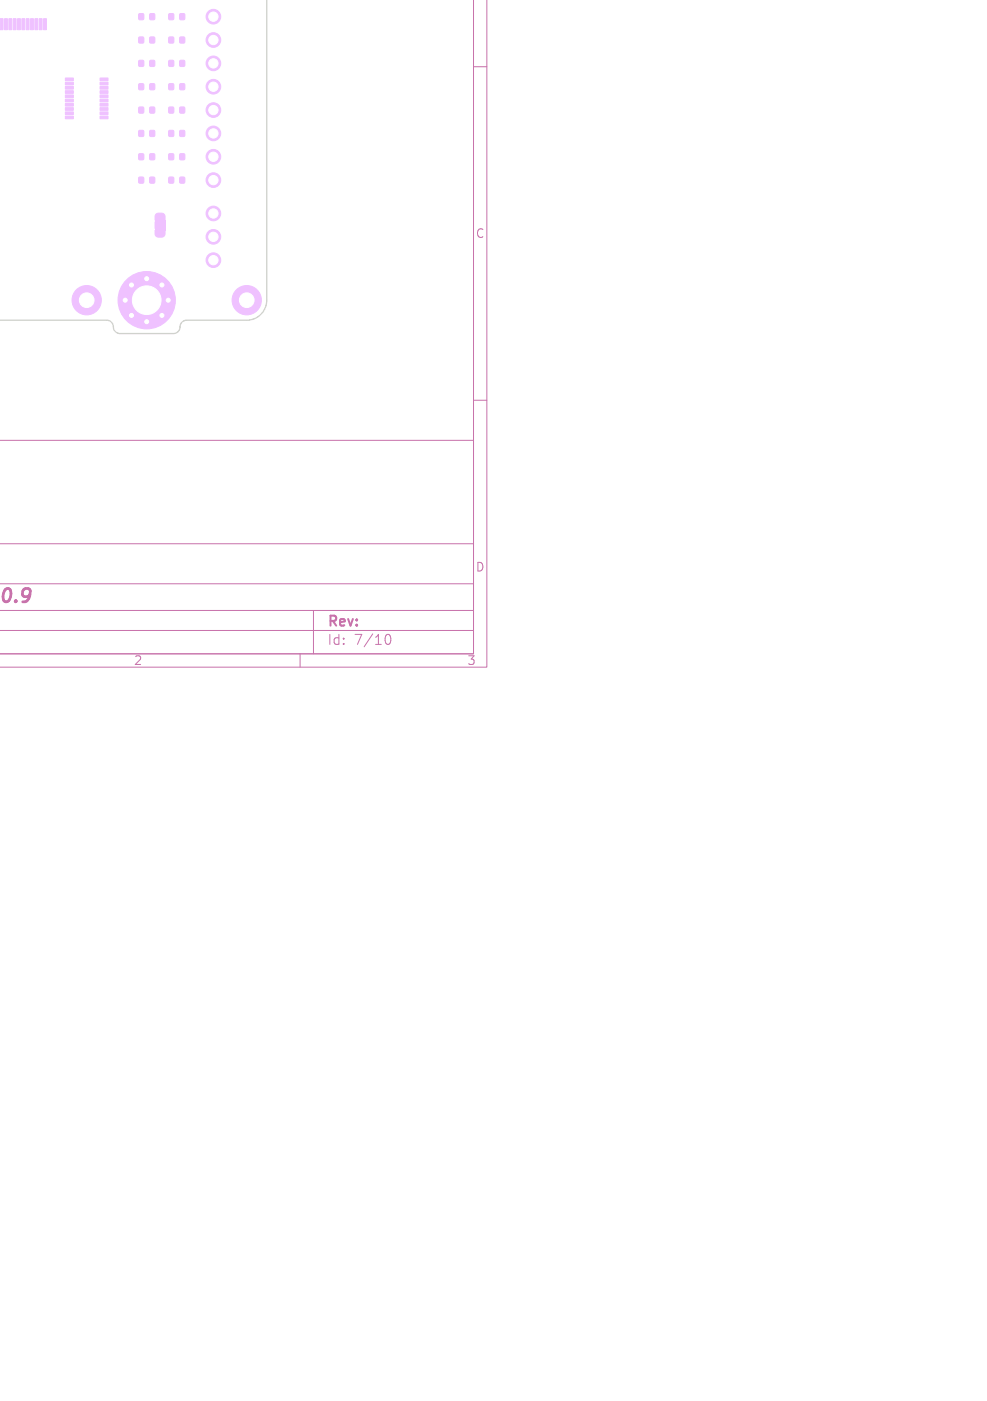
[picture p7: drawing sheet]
<svg xmlns="http://www.w3.org/2000/svg" width="148mm" height="210mm" viewBox="0 0 148 210" stroke-linecap="round" stroke-linejoin="round" font-family="sans-serif">
<defs><g id="words">
<text font-size="2.8" fill="#c872ab" x="0" y="90.9">.0.9</text>
<g font-size="2.1" fill="#c872ab">
<text x="49" y="94.3">Rev:</text>
<text x="49" y="96.9">Id:</text>
<text x="53.1" y="96.9">7/10</text>
</g>
<g font-size="1.8" fill="#c872ab">
<text x="71.3" y="35.9">C</text>
<text x="71.3" y="85.9">D</text>
<text x="20" y="99.9">2</text>
<text x="70" y="99.9">3</text>
</g>
</g></defs>
<path d="M71 0v98h-71h71v-32h-71M73 0v100h-73M71 10h2M71 60h2M0 94.5h71M0 91.5h71M0 87.5h71M0 81.5h71M45 98v2M47 91.5v6.5M57.7 95.7a.55 .55 0 0 1 .4-.6h.1a.94 .94 0 0 1 0 1.5h-.1a.55 .55 0 0 1-.4-.6" fill="none" stroke="#c872ab" stroke-width=".15"/>
<path d="M23.2 33h1.6v1.5h-1.6z" fill="#efc1ff"/>
<g fill="#efc1ff" stroke="#efc1ff" stroke-width=".15">
<path d="M25.3 23.1h.7v.8h-.7z"/>
<path d="M27 23.1h.7v.8h-.7z"/>
<path d="M20.8 5.6h.7v.8h-.7z"/>
<path d="M22.5 5.6h.7v.8h-.7z"/>
<path d="M25.3 12.6h.7v.8h-.7z"/>
<path d="M27 12.6h.7v.8h-.7z"/>
<path d="M20.8 26.6h.7v.8h-.7z"/>
<path d="M22.5 26.6h.7v.8h-.7z"/>
<path d="M20.8 23.1h.7v.8h-.7z"/>
<path d="M22.5 23.1h.7v.8h-.7z"/>
<path d="M20.8 12.6h.7v.8h-.7z"/>
<path d="M22.5 12.6h.7v.8h-.7z"/>
<path d="M0 2.8h.5v1.7h-.5z"/>
<path d="M.7 2.8h.4v1.7h-.4z"/>
<path d="M1.3 2.8h.5v1.7h-.5z"/>
<path d="M2 2.8h.4v1.7h-.4z"/>
<path d="M2.6 2.8h.5v1.7h-.5z"/>
<path d="M3.3 2.8h.4v1.7h-.4z"/>
<path d="M3.9 2.8h.5v1.7h-.5z"/>
<path d="M4.6 2.8h.4v1.7h-.4z"/>
<path d="M5.2 2.8h.5v1.7h-.5z"/>
<path d="M5.9 2.8h.4v1.7h-.4z"/>
<path d="M6.5 2.8h.5v1.7h-.5z"/>
<path d="M25.3 5.6h.7v.8h-.7z"/>
<path d="M27 5.6h.7v.8h-.7z"/>
<path d="M20.8 2.1h.7v.8h-.7z"/>
<path d="M22.5 2.1h.7v.8h-.7z"/>
<path d="M25.3 26.6h.7v.8h-.7z"/>
<path d="M27 26.6h.7v.8h-.7z"/>
<path d="M25.3 19.6h.7v.8h-.7z"/>
<path d="M27 19.6h.7v.8h-.7z"/>
<path d="M20.8 19.6h.7v.8h-.7z"/>
<path d="M22.5 19.6h.7v.8h-.7z"/>
<path d="M15 17.4h1.2v.4h-1.2z"/>
<path d="M15 16.8h1.2v.4h-1.2z"/>
<path d="M15 16.1h1.2v.4h-1.2z"/>
<path d="M15 15.5h1.2v.4h-1.2z"/>
<path d="M15 14.9h1.2v.4h-1.2z"/>
<path d="M15 14.2h1.2v.4h-1.2z"/>
<path d="M15 13.6h1.2v.4h-1.2z"/>
<path d="M15 13h1.2v.4h-1.2z"/>
<path d="M15 12.3h1.2v.4h-1.2z"/>
<path d="M15 11.7h1.2v.4h-1.2z"/>
<path d="M9.8 11.7h1.2v.4h-1.2z"/>
<path d="M9.8 12.3h1.2v.4h-1.2z"/>
<path d="M9.8 13h1.2v.4h-1.2z"/>
<path d="M9.8 13.6h1.2v.4h-1.2z"/>
<path d="M9.8 14.2h1.2v.4h-1.2z"/>
<path d="M9.8 14.9h1.2v.4h-1.2z"/>
<path d="M9.8 15.5h1.2v.4h-1.2z"/>
<path d="M9.8 16.1h1.2v.4h-1.2z"/>
<path d="M9.8 16.8h1.2v.4h-1.2z"/>
<path d="M9.8 17.4h1.2v.4h-1.2z"/>
<path d="M23.2 34.5h1.6l-.1 .7-.4 .3h-.7l-.3-.3z"/>
<path d="M23.2 33.3h1.6v1h-1.6z"/>
<path d="M23.4 32.1l.3-.1 .9 .1 .1 .3 .1 .6h-1.6z"/>
<path d="M20.8 9.1h.7v.8h-.7z"/>
<path d="M22.5 9.1h.7v.8h-.7z"/>
<path d="M25.3 9.1h.7v.8h-.7z"/>
<path d="M27 9.1h.7v.8h-.7z"/>
<path d="M25.3 2.1h.7v.8h-.7z"/>
<path d="M27 2.1h.7v.8h-.7z"/>
<path d="M20.8 16.1h.7v.8h-.7z"/>
<path d="M22.5 16.1h.7v.8h-.7z"/>
<path d="M25.3 16.1h.7v.8h-.7z"/>
<path d="M27 16.1h.7v.8h-.7z"/>
<circle cx="13" cy="45" r="2.2"/>
<circle cx="37" cy="45" r="2.2"/>
<circle cx="32" cy="39" r="1.1"/>
<circle cx="32" cy="35.5" r="1.1"/>
<circle cx="32" cy="32" r="1.1"/>
<circle cx="32" cy="27" r="1.1"/>
<circle cx="32" cy="23.5" r="1.1"/>
<circle cx="32" cy="20" r="1.1"/>
<circle cx="32" cy="16.5" r="1.1"/>
<circle cx="32" cy="13" r="1.1"/>
<circle cx="32" cy="9.5" r="1.1"/>
<circle cx="32" cy="6" r="1.1"/>
<circle cx="32" cy="2.5" r="1.1"/>
<circle cx="18.8" cy="45" r=".45"/>
<circle cx="19.7" cy="42.7" r=".45"/>
<circle cx="19.7" cy="47.3" r=".45"/>
<circle cx="22" cy="41.8" r=".45"/>
<circle cx="22" cy="45" r="4.3"/>
<circle cx="22" cy="48.2" r=".45"/>
<circle cx="24.3" cy="42.7" r=".45"/>
<circle cx="24.3" cy="47.3" r=".45"/>
<circle cx="25.2" cy="45" r=".45"/>
</g>
<path d="M40 0v45a3 3 0 0 1-3 3h-9a1.16 1.16 0 0 0-1.1 1.3l-.3 .5-.5 .2h-8.1a1.16 1.16 0 0 1-1.1-1.3l-.3-.5-.6-.2h-16.1" fill="none" stroke="#d0d2cd" stroke-width=".2"/>
<g fill="#fff" stroke="#fff" stroke-width=".15">
<circle cx="13" cy="45" r="1.1"/>
<circle cx="37" cy="45" r="1.1"/>
<circle cx="32" cy="39" r=".7"/>
<circle cx="32" cy="35.5" r=".7"/>
<circle cx="32" cy="32" r=".7"/>
<circle cx="32" cy="27" r=".7"/>
<circle cx="32" cy="23.5" r=".7"/>
<circle cx="32" cy="20" r=".7"/>
<circle cx="32" cy="16.5" r=".7"/>
<circle cx="32" cy="13" r=".7"/>
<circle cx="32" cy="9.5" r=".7"/>
<circle cx="32" cy="6" r=".7"/>
<circle cx="32" cy="2.5" r=".7"/>
<circle cx="18.8" cy="45" r=".3"/>
<circle cx="19.7" cy="42.7" r=".3"/>
<circle cx="19.7" cy="47.3" r=".3"/>
<circle cx="22" cy="41.8" r=".3"/>
<circle cx="22" cy="45" r="2.15"/>
<circle cx="22" cy="48.2" r=".3"/>
<circle cx="24.3" cy="42.7" r=".3"/>
<circle cx="24.3" cy="47.3" r=".3"/>
<circle cx="25.2" cy="45" r=".3"/>
</g>
<use href="#words"/>
</svg>
